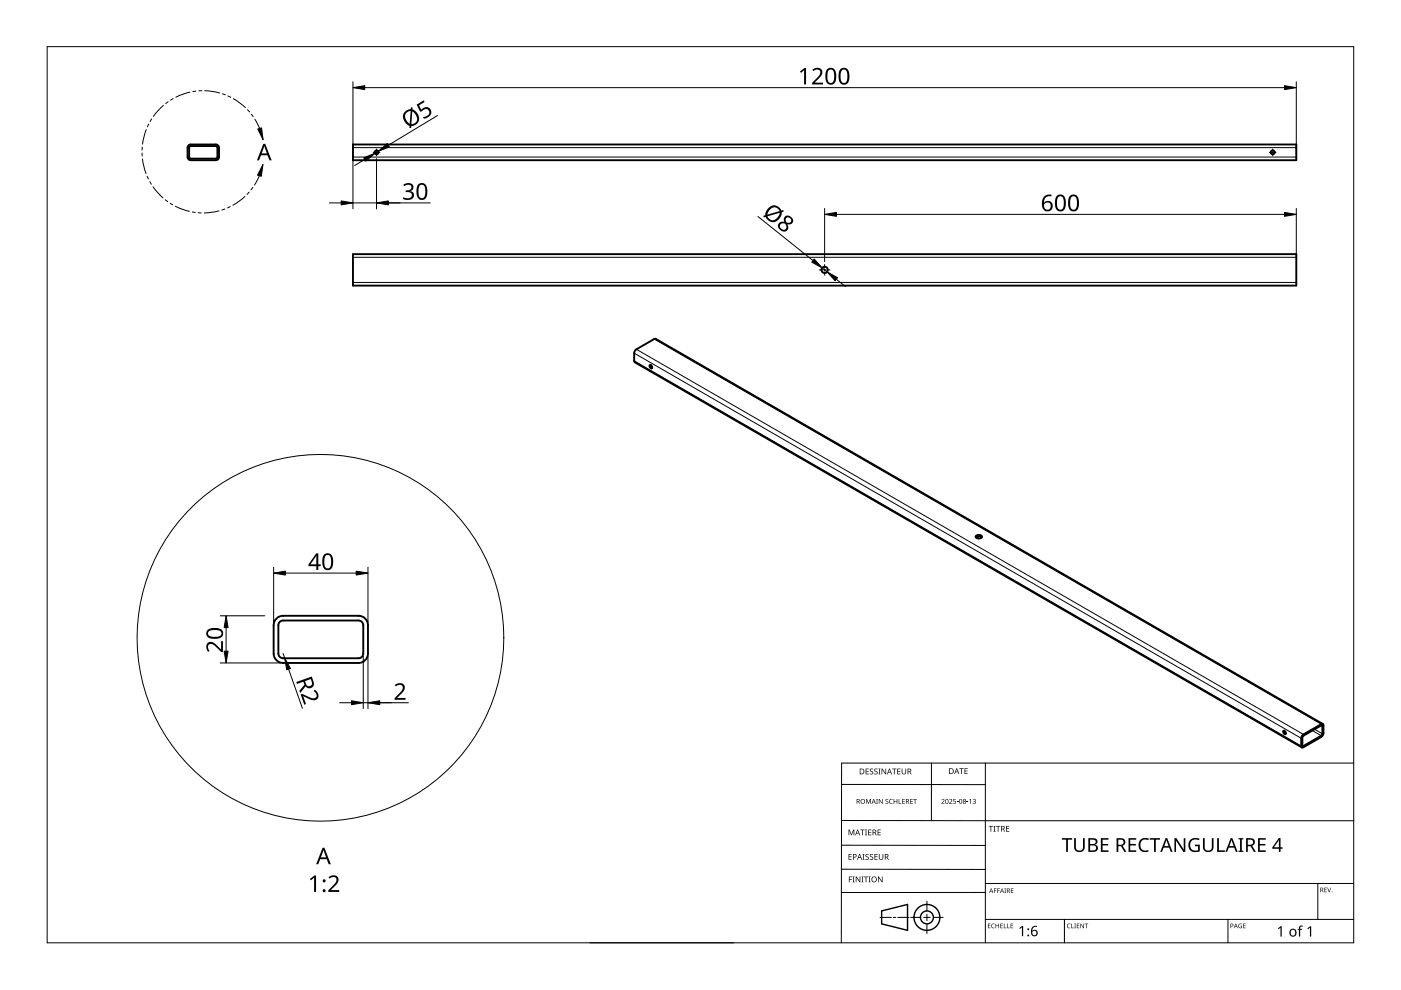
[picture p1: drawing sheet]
<svg xmlns="http://www.w3.org/2000/svg" width="297mm" height="210mm" viewBox="0 0 297 210" stroke-linecap="round" stroke-linejoin="round" font-family="sans-serif">
<g fill="none" stroke="#000" stroke-width=".4">
<path d="M40 30.8l.4-.2h5.4a.67 .67 0 0 1 .6 .7v2a.67 .67 0 0 1-.6 .7h-5.4a.67 .67 0 0 1-.6-.7v-2zM40.3 31h5.6l.2 .3v2.2l-.3 .1h-5.5l-.2-.3v-2zM74.8 30.6h200v3.4h-200zM74.8 53.9h200v6.7h-200zM137.8 77.4l.4 .2v.5l-.4-.2zM137.9 77.4l.4 .6M207 113.6a.84 .84 0 0 1 1.2 .2 .77 .77 0 0 1-1.3 0zM208.2 113.9l-.7-.2-.6 .2M58.6 131.1l.9-.5h.5h16a2 2 0 0 1 2 2v6a2 2 0 0 1-2 2h-16a2 2 0 0 1-2-2v-6l.1-.6zM59.3 131.9l.7-.3h16a1 1 0 0 1 1 1v6a1 1 0 0 1-1 1h-16a1 1 0 0 1-1-1v-6zM272.1 154.9l.5 .3v.5l-.5-.3zM272.3 154.9l.3 .6"/>
<path d="M276.2 155.8l3.9-2.3 .5 .1v1.8l-.2 .7-4.2 2.4-.3-.3v-1.7zM276.3 156.1l3.8-2.3 .2 .1 .1 1.7-.2 .3-3.9 2.3-.2-.2v-1.6zM280.5 153.5l-141.5-81.6h-.3l-3.8 2.2-.3 .3-.1 .5v1.6l.1 .3 141.4 81.7"/>
<circle cx="79.8" cy="32.3" r=".42"/>
<circle cx="269.8" cy="32.3" r=".42"/>
<circle cx="174.8" cy="57.2" r=".67"/>
</g>
<g fill="none" stroke="#000" stroke-width=".21">
<path d="M74.8 31.3h200M74.8 33.3h200M74.8 54.6h200M74.8 59.9h200M134.5 76.5l141.4 81.7M134.5 74.9l141.4 81.6M134.9 74.1l141.5 81.6M138.7 71.9l141.4 81.6M207.1 113.8l.6 .4M276.1 158l.3 .2M278.2 154.9l1.9 1.1M278.7 154.6l1.7 1"/>
<path d="M280.1 153.8l.3 .1"/>
</g>
<circle cx="67.9" cy="135.2" r="38.9" fill="none" stroke="#000" stroke-width=".21"/>
<path d="M10 9.9h277v190h-277z" fill="none" stroke="#000" stroke-width=".21"/>
<g fill="none" stroke="#000" stroke-width=".21">
<path d="M178.4 179.2l30.5 .1M178.4 166.3l30.5 .1M178.5 174h108.6M197.5 161.8v12.2M208.9 161.8v38.1M287 161.8h-108.6v38.1M125.1 199.9h30.5M178.4 184.3h30.5M186.6 194.5h2.4M189.4 194.5h.5M190.4 194.5h2.4M193.1 194.5h2.1"/>
<path d="M195.8 194.5h1.4M196.5 191.1v2M196.5 193.8v1.4M196.5 195.9v2M197.9 194.5h2.1M208.9 189.2h-30.5M208.9 187.3h78.1M208.9 194.9h78.1M225.7 194.9v5M260.4 194.9v5M279.4 187.3v7.6"/>
</g>
<g fill="none" stroke="#000" stroke-width=".3">
<path d="M186.9 193.1l5.5-1.3v5.5l-5.5-1.4z"/>
<circle cx="196.5" cy="194.5" r="1.37"/>
<circle cx="196.5" cy="194.5" r="2.74"/>
</g>
<g fill="#000">
<path d="M179.9 175.9h.2l.4 1 .4-1h.2v1.2h-.1v-1.1l-.4 1.1h-.2l-.4-1.1 .1 1.1h-.2zM182.4 175.9h.9v.1h-.4v1.1h-.1v-1.1h-.4zM183.4 175.9h.4l-.1 .1v1l.1 .1h-.4l.1-.1v-1zM183.6 169.4h.2l.3 .8 .4-.8h.2v1h-.2v-.9l-.4 .9-.4-.9 .1 .9h-.2zM183.5 163h.7v.1h-.5v.4h.5v.1h-.5v.4h.5v.2h-.7zM184.1 175.9h.6v.1h-.5v.4h.5v.1h-.5v.5h.5v.1h-.6zM184.5 163.1l.4-.2 .2 .1v.1a.25 .25 0 0 0-.4-.1 .25 .25 0 0 0 0 .4 .4 .4 0 0 1 .5 .3 .4 .4 0 0 1-.3 .5 .4 .4 0 0 1-.5-.2h.1a.27 .27 0 0 0 .4 .1 .27 .27 0 0 0-.1-.4l-.3-.3zM185.4 163.1l.4-.2 .3 .1-.1 .1a.25 .25 0 0 0-.4-.1 .25 .25 0 0 0 0 .4 .4 .4 0 0 1 .5 .3 .4 .4 0 0 1-.3 .5 .4 .4 0 0 1-.5-.2h.1a.27 .27 0 0 0 .4 .1 .27 .27 0 0 0 0-.4l-.4-.3zM185.8 169.4h.3l-.1 .1v.8l.1 .1h-.3l.1-.1zM186.2 163h.5l-.2 .1v1l.2 .1h-.5l.2-.1v-1zM186.1 175.9h.6v.1h-.5v.4h.5v.1h-.5v.5h.5v.1h-.6zM186.3 169.4h.2l.5 .8v-.8h.1v1h-.1l-.6-.8v.8h-.1z"/>
<path d="M186.9 163h.2l.6 1v-1h.2v1.2h-.2l-.6-1v1h-.2zM187.8 169.5l.3-.1h.2v.2a.25 .25 0 0 0-.3-.1 .25 .25 0 0 0-.1 .3 .25 .25 0 0 0 .3 .1 .32 .32 0 0 1 0 .5 .32 .32 0 0 1-.5-.1 .25 .25 0 0 0 .4 .1 .25 .25 0 0 0 0-.4l-.3-.2zM188.6 169.5l.4-.1h.3l-.1 .2a.41 .41 0 0 0-.6 .3 .41 .41 0 0 0 .6 .4 .48 .48 0 0 1-.6-.1 .48 .48 0 0 1 0-.7zM189.1 163h1v.1h-.4v1.1h-.2v-1.1h-.4zM189.5 169.4h.1v.4h.5v-.4h.1v1h-.1v-.5h-.5v.5h-.1zM190.5 169.4h.2v.9h.4v.1h-.6zM190.2 163h.7v.1h-.5v.4h.5v.1h-.5v.4h.5v.2h-.7zM191.3 169.4h.5v.1h-.4v.3h.4v.1h-.4v.4h.4v.1h-.5zM191.2 163h.1v.8a.32 .32 0 0 0 .3 .3 .32 .32 0 0 0 .4-.4v-.7h.1v.7a.47 .47 0 0 1-.5 .5 .47 .47 0 0 1-.4-.5zM193 169.4h.5v.1h-.4v.3h.4v.1h-.4v.4h.4v.1h-.5zM193.6 169.4h.8v.1h-.3v.9h-.2v-.9h-.3zM199.6 169.5a.37 .37 0 0 1 .6 0 .37 .37 0 0 1-.2 .6l-.2 .2h.5v.1h-.7l.3-.4a.27 .27 0 0 0 .2-.3 .27 .27 0 0 0-.4-.1z"/>
<path d="M201.2 169.5a.37 .37 0 0 1 .6 0 .37 .37 0 0 1-.2 .6l-.2 .2h.5v.1h-.7l.3-.4a.27 .27 0 0 0 .3-.3 .27 .27 0 0 0-.5-.1zM202.1 169.4h.5v.1h-.4v.3a.34 .34 0 0 1 .5 .2 .34 .34 0 0 1-.2 .4 .34 .34 0 0 1-.4-.1 .29 .29 0 0 0 .4 0 .29 .29 0 0 0 0-.4 .29 .29 0 0 0-.4 0zM202.9 170l.3 .1zM203.4 162.9h.9v.1h-.4v1.1h-.1v-1.1h-.4zM205 170l.3 .1zM204.5 162.9h.7v.1h-.5v.4h.4v.1h-.4v.5h.5v.1h-.7zM205.5 169.6l.4-.2v1h-.2v-.9zM206.2 169.5a.32 .32 0 0 1 .5-.1 .32 .32 0 0 1 0 .5 .33 .33 0 0 1 .1 .5 .33 .33 0 0 1-.6-.1 .26 .26 0 0 0 .4 .1 .26 .26 0 0 0 .1-.4l-.3-.2a.23 .23 0 0 0 .3 0 .23 .23 0 0 0-.1-.4 .23 .23 0 0 0-.3 .2zM209.6 175.1h.9v.2h-.3v1h-.2v-1h-.4zM210.6 175.1h.5l-.2 .1v1l.2 .1h-.5l.2-.1v-1zM211.2 175.1h.9v.2h-.4v1h-.2v-1h-.3zM213.3 175.1h.7v.2h-.5v.3h.5v.2h-.5v.4h.5v.1h-.7z"/>
<path d="M227.7 177.7h.4v1.9a.76 .76 0 0 0 .8 .7 .76 .76 0 0 0 .7-.7v-1.9h.4v1.9a1.12 1.12 0 0 1-1.1 1.1 1.12 1.12 0 0 1-1.2-1.1zM241.8 178.1a1.63 1.63 0 0 1 1.8-.3l-.1 .3a1.14 1.14 0 0 0-1.4 .2 1.14 1.14 0 0 0-.3 1.4 1.11 1.11 0 0 0 1.7 .5v.3a1.52 1.52 0 0 1-1.9-.5 1.52 1.52 0 0 1 .2-1.9zM252.4 178.1a1.87 1.87 0 0 1 1.9-.3l-.1 .4a1.2 1.2 0 0 0-1.9 .9 1.2 1.2 0 0 0 1.7 1.2v-.9h-.6v-.3h1v1.4a1.59 1.59 0 0 1-2.4-.8v-.2a1.67 1.67 0 0 1 .4-1.4zM255 177.7h.4v1.9a.76 .76 0 0 0 .8 .7 .76 .76 0 0 0 .7-.7v-1.9h.4v1.9a1.12 1.12 0 0 1-1.1 1.1 1.12 1.12 0 0 1-1.2-1.1zM180 185.8h.7v.2h-.6v.4h.5v.1h-.5v.6h-.1zM179.9 181.1h.7v.1h-.5v.4h.4v.1h-.4v.5h.5v.1h-.7zM180.8 185.8h.4l-.1 .2v.9l.1 .2h-.4l.1-.2v-.9zM181.4 185.8h.2l.7 1.1v-1.1h.1v1.3h-.2l-.6-1v1h-.2zM182.6 185.8h.5l-.2 .2v.9l.2 .2h-.5l.2-.2v-.9zM182.9 181.1h.4l-.1 .1v1l.1 .1h-.4l.1-.1v-1zM183.2 185.8h.9v.2h-.4v1.1h-.2v-1.1h-.3zM183.5 181.2l.5-.1h.2v.2a.25 .25 0 0 0-.4-.1 .25 .25 0 0 0 0 .4 .4 .4 0 0 1 .4 .3 .4 .4 0 0 1-.2 .4 .4 .4 0 0 1-.5-.2 .27 .27 0 0 0 .5 .1 .27 .27 0 0 0-.1-.4l-.4-.3z"/>
<path d="M184.2 185.8h.4l-.1 .2v.9l.1 .2h-.4l.1-.2v-.9zM184.5 181.2l.4-.1h.2v.2a.25 .25 0 0 0-.4-.1 .25 .25 0 0 0 0 .4 .4 .4 0 0 1 .5 .3 .4 .4 0 0 1-.3 .4 .4 .4 0 0 1-.5-.2h.1a.27 .27 0 0 0 .4 .1 .27 .27 0 0 0-.1-.4l-.3-.3zM185.4 181.1h.7v.1h-.5v.4h.5v.1h-.5v.5h.5v.1h-.7zM186.2 185.8h.1l.7 1.1v-1.1h.1v1.3h-.2l-.6-1v1h-.1zM186.3 181.1h.2v.8a.32 .32 0 0 0 .3 .3 .32 .32 0 0 0 .3-.3v-.8h.2v.8a.47 .47 0 0 1-.5 .4 .47 .47 0 0 1-.5-.4zM209.5 195.8h.5l-.4 .1v.3h.4l-.4 .1v.4l.4 .1h-.5zM210.3 196l.3-.2 .3 .1v.1a.39 .39 0 0 0-.6 .3 .39 .39 0 0 0 .6 .4 .46 .46 0 0 1-.7-.1 .46 .46 0 0 1 .1-.6zM210.7 188.4h.6l-.4 .1v.3h.4l-.4 .1v.4h-.2zM211.4 188.4h.6l-.4 .1v.3h.4l-.4 .1v.4h-.2zM211.1 195.8h.1v.4h.5v-.4h.1v1h-.1v-.5h-.5v.5h-.1zM212.1 195.8h.5l-.4 .1v.3h.4l-.4 .1v.4l.4 .1h-.5zM212.8 195.8h.2v.9l.4 .1h-.6z"/>
<path d="M212.9 188.4h.4l-.1 .1 .1 .8h-.4l.2-.1zM213.6 195.8h.1v.9l.4 .1h-.5zM214.3 195.8h.5l-.4 .1v.3h.4l-.4 .1v.4l.4 .1h-.5zM214.3 188.4h.6l-.5 .1v.3h.4l-.4 .1v.3l.5 .1h-.6zM216.1 196.8l.6-.5h.2v2.2h-.2v-1.9l-.4 .4zM225.1 177.7h2.2v.3h-.9v2.6h-.3v-2.6h-1zM226.3 196l.4-.2 .3 .1-.1 .1a.39 .39 0 0 0-.6 .3 .39 .39 0 0 0 .6 .4 .46 .46 0 0 1-.6-.1 .46 .46 0 0 1 0-.6zM227.1 195.8h.2v.9l.4 .1h-.6zM227.8 195.8h.3l-.1 .1 .1 .9h-.3l.1-.1zM228.3 195.8h.5l-.4 .1v.3h.4l-.4 .1v.4l.4 .1h-.5zM229.1 195.8h.1l.5 .8v-.8h.1v1h-.1l-.5-.8v.8h-.1zM230 195.8h.7l-.3 .1v.9h-.1v-.9z"/>
<path d="M233.4 177.7h1.6v.3h-1.2v.9h1.2v.4h-1.2v1h1.2v.3h-1.6zM239.3 177.7h1.6v.3h-1.3v.9h1.2v.4h-1.2v1h1.3v.3h-1.6zM243.8 177.7h2.2v.3h-1v2.6h-.3v-2.6h-.9zM249 177.7h.4l1.6 2.4v-2.4h.3v2.9h-.4l-1.6-2.4v2.4h-.3zM258.1 177.7h.3v2.6h1.3v.3h-1.6zM262.7 196l.6-.1-.1 .1a.4 .4 0 0 0-.5 .3 .4 .4 0 0 0 .5 .4v-.3l-.2-.1h.3v.5a.53 .53 0 0 1-.7-.1 .53 .53 0 0 1 .1-.7zM262.6 177.7h1v.2l-.3 .1v2.3l.3 .1v.2h-1v-.2l.3-.1v-2.3l-.3-.1zM263.6 195.8h.5l-.4 .1v.3h.4l-.4 .1v.4l.4 .1h-.5zM266.7 177.7h1.7v.3h-1.3v.9h1.2v.4h-1.2v1h1.3v.3h-1.7zM270.9 196.8l.6-.4h.2v2.2h-.2v-1.9l-.4 .3zM275.5 196.4l.7-.1v.2h-.4l-.1 .2v.2h.4v.2h-.4v1.5h-.3v-1.5h-.3l.3-.2zM277.2 196.8l.6-.4h.2v2.2h-.3v-1.9l-.4 .3z"/>
<path d="M280.8 188.2h.5l-.4 .1v.3h.4l-.4 .1v.4l.4 .1h-.5zM281.4 188.2h.1l.3 .8 .3-.8h.1l-.3 1h-.1z"/>
<path d="M181.6 169.4h.3a.29 .29 0 0 1 .4 .2 .29 .29 0 0 1-.2 .4l.3 .4h-.2l-.2-.4h-.2v.4h-.2zM181.8 169.5v.4h.1a.2 .2 0 0 0 .2-.2 .2 .2 0 0 0-.2-.2z"/>
<path d="M181.8 175.9h.1l.5 1.2h-.2l-.1-.4h-.5l-.2 .4h-.1zM181.8 176l-.2 .6h.4z"/>
<path d="M182.3 163h.4a.61 .61 0 0 1 .6 .6 .61 .61 0 0 1-.7 .6h-.3zM182.4 163.1v.9h.2a.48 .48 0 0 0 .5-.4 .48 .48 0 0 0-.5-.5z"/>
<path d="M182.4 169.9a.51 .51 0 0 1 1 0 .51 .51 0 0 1-1 0zM182.6 169.9a.4 .4 0 0 0 .8 0 .4 .4 0 0 0-.8 0z"/>
<path d="M185 175.9h.3a.35 .35 0 0 1 .5 .2 .35 .35 0 0 1-.3 .5l.4 .5h-.2l-.3-.5h-.2v.5h-.2zM185.2 176v.5h.1a.23 .23 0 0 0 .3-.3 .23 .23 0 0 0-.3-.2z"/>
<path d="M185.2 169.4l.5 1-.3-.3h-.4l-.2 .3zM185.2 169.5l-.1 .5h.3z"/>
<path d="M188.5 163h.2l.4 1.2h-.1l-.2-.4h-.5l-.1 .4h-.2zM188.6 163.1l-.2 .6h.4z"/>
<path d="M192.1 169.4h.3a.29 .29 0 0 1 .3 .2 .29 .29 0 0 1-.2 .4l.3 .4h-.1l-.3-.4h-.2v.4h-.1zM192.2 169.5v.4h.2a.2 .2 0 0 0 .2-.2 .2 .2 0 0 0-.3-.2z"/>
<path d="M192.4 163h.4a.35 .35 0 0 1 .4 .2 .35 .35 0 0 1-.2 .4l.3 .6h-.2l-.3-.5h-.2v.5h-.2zM192.6 163.1v.4h.2a.23 .23 0 0 0 .3-.2 .23 .23 0 0 0-.3-.2z"/>
<path d="M200.5 169.5l.4-.1 .2 .2v.5l-.2 .3h-.3l-.1-.2zM200.6 169.6v.1a.37 .37 0 0 0-.1 .4 .37 .37 0 0 0 .4 .2 .4 .4 0 0 0 .1-.5 .4 .4 0 0 0-.4-.2z"/>
<path d="M201.2 162.9h.4a.61 .61 0 0 1 .6 .6 .61 .61 0 0 1-.6 .6h-.4zM201.4 163v1h.1a.48 .48 0 0 0 .5-.5 .48 .48 0 0 0-.4-.5z"/>
<path d="M202.8 162.9h.1l.5 1.2h-.2l-.1-.4h-.5l-.1 .4h-.2zM202.8 163l-.1 .6h.3z"/>
<path d="M203.5 169.5l.3-.1 .2 .2v.5l-.2 .3h-.3l-.1-.2zM203.5 169.6v.1a.37 .37 0 0 0-.1 .4 .37 .37 0 0 0 .4 .2 .4 .4 0 0 0 .2-.5 .4 .4 0 0 0-.5-.2z"/>
<path d="M204.2 169.5a.29 .29 0 0 1 .5-.1 .29 .29 0 0 1-.1 .5 .29 .29 0 0 1 .1 .4 .29 .29 0 0 1-.4 0 .29 .29 0 0 1 .1-.4zM204.3 170.2a.2 .2 0 0 0 .4 0 .2 .2 0 0 0-.4 0zM204.3 169.7a.2 .2 0 0 0 .4 0 .2 .2 0 0 0-.4 0z"/>
<path d="M212.3 175.1h.3a.35 .35 0 0 1 .4 .3 .35 .35 0 0 1-.2 .4l.3 .5h-.2l-.3-.5h-.2v.5h-.1zM212.4 175.2v.5h.2a.23 .23 0 0 0 .3-.2 .23 .23 0 0 0-.3-.3z"/>
<path d="M230.8 177.7h.8a.76 .76 0 0 1 1 .3 .76 .76 0 0 1-.2 1l-.3 .1a.8 .8 0 0 1 .7 .9 .8 .8 0 0 1-1 .6h-1zM231.1 179.3v1h.6a.55 .55 0 0 0 .7-.5 .55 .55 0 0 0-.7-.5zM231.1 178v.9h.6a.5 .5 0 0 0 .6-.5 .5 .5 0 0 0-.7-.4z"/>
<path d="M236.7 177.7h.8a.84 .84 0 0 1 1.1 .6 .84 .84 0 0 1-.6 1l.8 1.3h-.4l-.7-1.2h-.6v1.2h-.4zM237.1 178v1.1h.4a.56 .56 0 0 0 .7-.5 .56 .56 0 0 0-.7-.6z"/>
<path d="M264.2 177.7h.8a.84 .84 0 0 1 1 .6 .84 .84 0 0 1-.5 1l.8 1.3h-.5l-.7-1.2h-.5v1.2h-.4zM264.6 178v1.1h.4a.56 .56 0 0 0 .7-.5 .56 .56 0 0 0-.7-.6z"/>
<path d="M271.1 177.7h.4v1.9h.4v.4h-.4v.6h-.4v-.6h-1.3v-.3zM271.2 178.1l-1.1 1.5h1z"/>
<path d="M180.8 181.1h.4a.41 .41 0 0 1 .4 .5 .41 .41 0 0 1-.6 .2v.5h-.2zM181 181.2v.5a.29 .29 0 0 0 .5-.3 .29 .29 0 0 0-.5-.2z"/>
<path d="M182.2 181.1h.1l.5 1.2h-.2l-.1-.4h-.5l-.1 .4h-.2zM182.3 181.2l-.2 .6h.3z"/>
<path d="M184.7 186.5a.61 .61 0 0 1 1.2 0 .61 .61 0 0 1-1.2 0zM184.9 186.5a.45 .45 0 0 0 .9 0 .45 .45 0 0 0-.9 0z"/>
<path d="M187.6 181.1h.3a.35 .35 0 0 1 .5 .2 .35 .35 0 0 1-.3 .4l.4 .6h-.2l-.3-.5h-.3v.5h-.1zM187.7 181.2v.5h.2a.23 .23 0 0 0 .3-.3 .23 .23 0 0 0-.3-.2z"/>
<path d="M210.1 188.4l.5 .9-.2-.3h-.4l-.3 .3zM210.2 188.5l-.2 .4h.3z"/>
<path d="M212.4 188.4l.5 .9-.3-.3h-.3l-.3 .3zM212.4 188.5l-.1 .4h.3z"/>
<path d="M213.5 188.4h.2a.28 .28 0 0 1 .4 .2 .28 .28 0 0 1-.2 .3l.3 .4-.4-.4h-.2v.4h-.1zM213.6 188.5v.3h.1a.19 .19 0 0 0 .3-.2 .19 .19 0 0 0-.3-.1z"/>
<path d="M218.9 196.5l.3-.2a.38 .38 0 0 1 .7 .2 .74 .74 0 0 0-1 .9 .7 .7 0 0 1 1 .2 .7 .7 0 0 1-.4 1 .7 .7 0 0 1-.9-.6v-.9zM218.8 197.8a.5 .5 0 0 0 1 0 .5 .5 0 0 0-1 0z"/>
<path d="M247.1 177.7h.4l1.1 2.9h-.4l-.3-.9h-1.2l-.3 .9h-.4zM247.3 178.1l-.5 1.3h1z"/>
<path d="M260.9 195.8h.2a.32 .32 0 0 1 .4 .4 .32 .32 0 0 1-.5 .2v.4h-.1zM261 195.9v.4a.24 .24 0 0 0 .4-.2 .24 .24 0 0 0-.4-.2z"/>
<path d="M260.9 177.7h.4l1.1 2.9h-.4l-.3-.9h-1.2l-.3 .9h-.4zM261.1 178.1l-.5 1.3h1z"/>
<path d="M262 195.8l.4 1-.2-.3h-.4l-.2 .3zM262 196l-.1 .4h.3z"/>
<path d="M273.6 197.1a.82 .82 0 0 1 1.2 .1 .82 .82 0 0 1-.2 1.2 .82 .82 0 0 1-1.2-.4zM273.8 197.2a.6 .6 0 0 0-.1 .8 .6 .6 0 0 0 .8 .2l.1-.3a.53 .53 0 0 0-.1-.6 .53 .53 0 0 0-.7-.1z"/>
<path d="M279.9 188.2h.3a.28 .28 0 0 1 .3 .2 .28 .28 0 0 1-.1 .3l.2 .5-.3-.4h-.2v.4h-.2zM280.1 188.3v.4h.1a.19 .19 0 0 0 .2-.2 .19 .19 0 0 0-.2-.2z"/>
<circle cx="218" cy="198.3" r=".2"/>
<circle cx="218" cy="197" r=".2"/>
<circle cx="282.4" cy="189.1" r=".09"/>
</g>
<path d="M55.8 30.5h.4l1.4 3.5h-.5l-.4-1.1h-1.4l-.4 1.1h-.4zM56 31l-.5 1.5h1.1z" fill="#000"/>
<g fill="none" stroke="#000" stroke-width=".21">
<path d="M40.3 19.5l-3 1.1M41.5 19.3l-.6 .1M42.8 19.2l-.7 .1M43.4 19.2l3.2 .5M47.2 19.9l.6 .2M30.1 32.4v.7M30.2 31.2l-.1 .6M30.2 33.7l.8 3.1M31 27.5l-.8 3M31.2 37.4l.3 .6M31.5 26.3l-.2 .6M31.8 38.5l.3 .6"/>
<path d="M32.2 25.2l-.4 .6M32.4 39.6l2.2 2.4M34.6 22.4l-2.1 2.3M35.6 21.6l-.5 .4M36.7 20.9l-.5 .3M48.3 20.4l.6 .2M49.5 20.9l2.5 1.9M52.5 23.3l.4 .4M53.3 24.2l.4 .5M53.6 39.7l-.4 .6M54 25.3l1.1 1.9M55 37.3l-1 1.9"/>
<path d="M35 42.4l.5 .3M36.1 43.1l.5 .3M37.2 43.7l2.9 1.1M40.8 44.9l.6 .1M42 45.1h.7M46.4 44.7l-3.1 .4M47.6 44.3l-.6 .2M48.8 43.8l-.6 .3M51.9 41.7l-2.5 1.8M52.8 40.7l-.4 .5"/>
</g>
<path d="M55.8 34.9l-.4 2.5-.8-.3zM54.7 27.4l.7-.3 .4 2.5z" fill="#000" stroke="#000" stroke-width=".21"/>
<g fill="#000">
<path d="M169.6 15.2l.9-.8h.4v3.5h-.4v-3l-.7 .5zM172.2 14.8a1.16 1.16 0 0 1 1.4-.4 1.16 1.16 0 0 1 .7 1.1l-.3 .7-1.3 1.3h1.8v.4h-2.3v-.3l1.1-1.2a.98 .98 0 0 0 .3-1.6h-.5l-.6 .3zM85.5 39.2a1.25 1.25 0 0 1 1.2-.4 1.25 1.25 0 0 1 1 .9 .85 .85 0 0 1-.8 .8 .93 .93 0 0 1 .9 1.1 .93 .93 0 0 1-1.1 .8l-1.2-.2v-.4a1.24 1.24 0 0 0 1.8-.3 .71 .71 0 0 0-.9-.8h-.4v-.3a.81 .81 0 0 0 .9-.1 .81 .81 0 0 0 .3-.8 1.02 1.02 0 0 0-1.5 0zM88.3 22.2l1.5-.9 .2 .3-1.2 .7 .5 .9a1.17 1.17 0 0 1 2 0 1.17 1.17 0 0 1-.8 1.8l-.6 .2-.2-.4a1.03 1.03 0 0 0 1.2-1.3 .93 .93 0 0 0-1.6 .2h-.2zM44 136.4a1.5 1.5 0 0 1 2.1 .6l.8 .7v-1.8h.4v2.4h-.4l-1.1-1.1a.98 .98 0 0 0-1.7-.3v.5l.3 .6-.3 .2a1.47 1.47 0 0 1-.1-1.8zM63.7 147.2l.4-.1 1.4 .7a.98 .98 0 0 0 1.6-.3l-.1-.5-.5-.5 .2-.3a1.16 1.16 0 0 1 .8 1.2 1.16 1.16 0 0 1-.8 1.1l-.7-.1-1.7-.8 .6 1.7-.4 .1zM83.7 145.2a1.16 1.16 0 0 1 1.3-.4 1.16 1.16 0 0 1 .8 1.2l-.3 .6-1.3 1.4h1.8v.4h-2.3v-.4l1.1-1.1a.98 .98 0 0 0 .2-1.7h-.4l-.7 .3zM65.7 186.4l1-.8h.3v3.5h-.4v-3l-.7 .5zM69.7 186a1.16 1.16 0 0 1 1.3-.4 1.16 1.16 0 0 1 .8 1.1l-.4 .7-1.2 1.3h1.7v.4h-2.3v-.3l1.1-1.2a.98 .98 0 0 0 .3-1.6h-.5l-.6 .3z"/>
<path d="M175.4 14.6a1.16 1.16 0 0 1 1.3-.1 1.16 1.16 0 0 1 .6 1.3 1.69 1.69 0 0 1-1 2.2 1.27 1.27 0 0 1-1.3-1.6l.1-1.2zM175.7 14.9a2.16 2.16 0 0 0 .3 2.7 .82 .82 0 0 0 .9-1.1 1.35 1.35 0 0 0-.8-1.8z"/>
<path d="M178.2 14.6a1.16 1.16 0 0 1 1.3-.1 1.16 1.16 0 0 1 .6 1.3 1.69 1.69 0 0 1-1 2.2 1.27 1.27 0 0 1-1.3-1.6l.1-1.2zM178.5 14.9a2.16 2.16 0 0 0 .3 2.7 .82 .82 0 0 0 .9-1.1 1.35 1.35 0 0 0-.8-1.8z"/>
<path d="M85.8 23.7l.6-.4 .7-.2v-.4l.4 .1-.1 .4a1.81 1.81 0 0 1 1.5 1.8 1.81 1.81 0 0 1-1.5 1.7h-.2v.4h-.4v-.4a2 2 0 0 1-1-3zM87.4 23.6l-.2 2.7a1.23 1.23 0 0 0 1.2-.8 1.23 1.23 0 0 0-.4-1.4zM86.1 24a1.51 1.51 0 0 0 .8 2.2l.2-2.7-.5 .1z"/>
<path d="M88.7 39.1a1.16 1.16 0 0 1 1.4-.1 1.16 1.16 0 0 1 .5 1.2 1.69 1.69 0 0 1-1 2.2 1.27 1.27 0 0 1-1.3-1.6l.1-1.2zM89 39.4a2.16 2.16 0 0 0 .3 2.6 .82 .82 0 0 0 .9-1.1 1.35 1.35 0 0 0-.8-1.7z"/>
<path d="M163 44a1.59 1.59 0 0 1 2.7 .6l.4-.1 .1 .4-.5 .1a1.81 1.81 0 0 1-1.1 1.9 1.81 1.81 0 0 1-2.2-.7l-.1-.2-.4 .1-.1-.3 .4-.2 .2-.8zM162.7 45.9a1.23 1.23 0 0 0 1.2 .8 1.23 1.23 0 0 0 1.2-.9l.2-.7zM163.3 44.4l-.6 1.1 2.6-.7-.6-.7a1.05 1.05 0 0 0-1.4 .3z"/>
<path d="M166.5 45.9a1.03 1.03 0 0 1 1.4 .2 1.03 1.03 0 0 1-.2 1.4h-.8a1 1 0 0 1-.2 1.5 1 1 0 0 1-1.4-.4 .94 .94 0 0 1-.2-1.2 .94 .94 0 0 1 1.2-.3l-.1-.2a.91 .91 0 0 1 .3-1zM165.3 48a.7 .7 0 0 0 1.4 0 .7 .7 0 0 0-1.4 0zM166.5 46.7a.6 .6 0 0 0 1.2 0 .6 .6 0 0 0-1.2 0z"/>
<path d="M221.4 41.6l.6-.3 .5-.1 .4 .1v.4a1.18 1.18 0 0 0-1.5 1.3 1.08 1.08 0 0 1 1.6-.1 1.08 1.08 0 0 1-.1 1.6 1.22 1.22 0 0 1-1.4 .1 1.22 1.22 0 0 1-.6-1.3l.1-.9zM221.3 43.7a.76 .76 0 0 0 1.5 0 .76 .76 0 0 0-1.5 0z"/>
<path d="M224.1 41.5a1.16 1.16 0 0 1 1.3-.1 1.16 1.16 0 0 1 .6 1.2 1.69 1.69 0 0 1-1 2.2 1.27 1.27 0 0 1-1.3-1.6l.1-1.1zM224.4 41.8a2.16 2.16 0 0 0 .2 2.6 .82 .82 0 0 0 .9-1 1.35 1.35 0 0 0-.7-1.8z"/>
<path d="M226.9 41.5a1.16 1.16 0 0 1 1.3-.1 1.16 1.16 0 0 1 .6 1.2 1.68 1.68 0 0 1-1 2.2 1.27 1.27 0 0 1-1.3-1.6l.1-1.1zM227.2 41.8a2.16 2.16 0 0 0 .2 2.6 .82 .82 0 0 0 .9-1 1.35 1.35 0 0 0-.7-1.8z"/>
<path d="M68.8 117.5a1.16 1.16 0 0 1 1.3 0 1.16 1.16 0 0 1 .5 1.2 1.69 1.69 0 0 1-1 2.2 1.27 1.27 0 0 1-1.3-1.6l.1-1.2zM69 117.9a2.16 2.16 0 0 0 .3 2.6 .82 .82 0 0 0 .9-1.1 1.35 1.35 0 0 0-.7-1.7z"/>
<path d="M44 133.6a2.6 2.6 0 0 1 3.2 .2 1.22 1.22 0 0 1-.2 1.3 1.22 1.22 0 0 1-1.3 .4 1.53 1.53 0 0 1-2-1.1zM44.3 133.8a.75 .75 0 0 0 0 1 .75 .75 0 0 0 .9 .2h1a.69 .69 0 0 0 .8-.7 .69 .69 0 0 0-.8-.7h-1.3z"/>
<path d="M67 117.3h.5v2.4h.5v.3h-.5v.8h-.4v-.8h-1.7v-.3zM67.1 117.8l-1.3 1.9h1.3z"/>
<path d="M62.8 144.6l3.3-1.2 .3 .9a1 1 0 0 1-.2 1.4 1 1 0 0 1-1.4-.2l-1.2 1.4-.1-.4 1-1.3-.2-.7-1.3 .5zM64.7 144.4l.1 .5a.67 .67 0 0 0 .9 .6 .67 .67 0 0 0 .4-1.1l-.2-.4z"/>
<path d="M68.4 179.7h.4l1.3 3.5h-.4l-.4-1h-1.4l-.4 1h-.5zM68.6 180.2l-.6 1.6h1.1z"/>
<circle cx="68.7" cy="188.9" r=".31"/>
<circle cx="68.7" cy="186.8" r=".32"/>
</g>
<g fill="none" stroke="#000" stroke-width=".21">
<path d="M74.8 17.3v15.4M77.3 18.6h195M274.8 17.3v15.4M74.8 33.9v10.4M77.3 33.8l-2.1 1.3M79.8 33.6v10.7M80.2 32.1l-.7 .4M92.8 24.5l-10.5 6.3M69.8 43h2.5M74.8 43h16.4M160.7 45.9l11.7 9.3M174.3 56.8l1.1 .8"/>
<path d="M174.8 44.2v11.3M177.3 59.2l2 1.6M177.3 45.5h95M274.8 44.2v9.7M46.7 130.6h9.4M47.9 133.1v5M58 120.3v11.6M60 138.6l.4 .9M60.5 121.5h15M77 139.2v11M78 120.3v11.6M78 139.2v11"/>
<path d="M46.7 140.6h12.7M61.2 141.9l2.9 8.3M72 149h2.5M77 149h9.6"/>
</g>
<g fill="#000" stroke="#000" stroke-width=".21">
<path d="M74.8 18.6l2.5-.4v.8zM272.3 18.2l2.5 .4-2.5 .4zM77.1 33.5l2.4-1-1.9 1.7zM80.2 32.1l1.9-1.7 .4 .8zM72.3 42.6l2.5 .4-2.5 .4zM79.8 43l2.5-.4v.8zM172.6 54.9l1.7 1.9-2.2-1.2zM175.4 57.6l2.2 1.3-.6 .6zM174.8 45.5l2.5-.5v.9zM272.3 45l2.5 .5-2.5 .4zM47.9 130.6l.5 2.5h-.9zM47.5 138.1h.9l-.5 2.5z"/>
<path d="M58 121.5l2.5-.4v.8zM75.5 121.1l2.5 .4-2.5 .4zM60.4 139.5l1.2 2.2-.8 .3zM74.5 148.6l2.5 .4-2.5 .4zM78 149l2.5-.4v.8z"/>
</g>
<g fill="none" stroke="#000" stroke-width=".21">
<path d="M79.1 32.3h.4M79.7 32.3h.3M79.8 31.6v.4M79.8 32.2v.2M79.8 32.6v.4M80.1 32.3h.4M269.1 32.3h.4M269.7 32.3h.3M269.8 31.6v.4M269.8 32.2v.2M269.8 32.6v.4M270.1 32.3h.4"/>
<path d="M173.7 57.2h.7M174.6 57.2h.5M174.8 56.1v.7M174.8 57v.5M174.8 57.7v.7M175.3 57.2h.7"/>
</g>
</svg>
